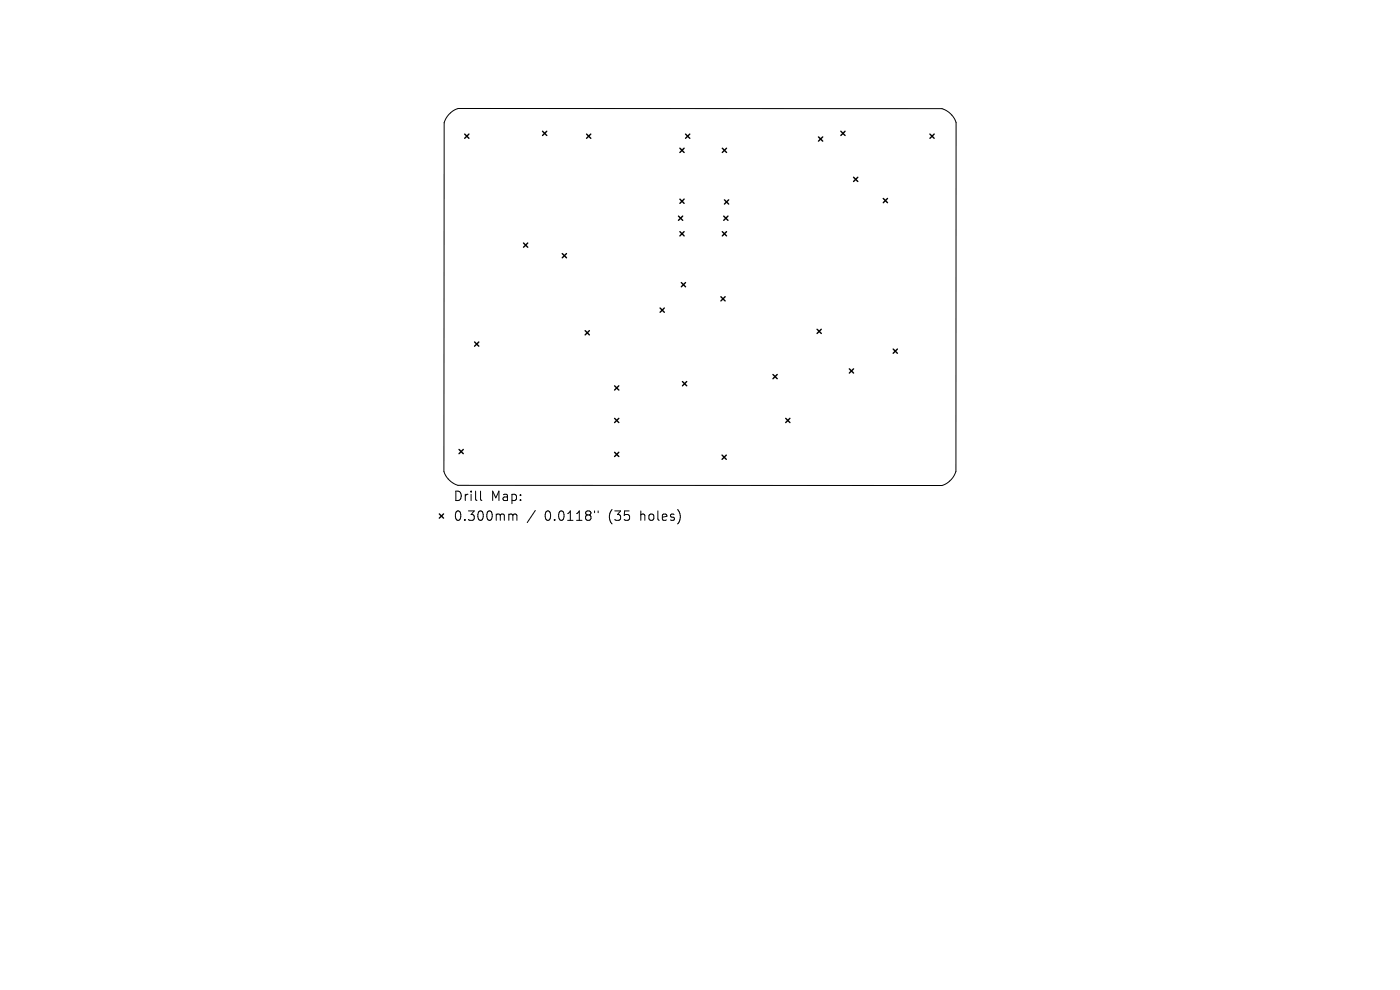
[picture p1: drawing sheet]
<svg xmlns="http://www.w3.org/2000/svg" width="297mm" height="210mm" viewBox="0 0 297 210" stroke-linecap="round" stroke-linejoin="round" font-family="sans-serif">
<defs><g id="words">
<g font-size="2.8">
<text x="96.1" y="106.6">Drill</text>
<text x="104.1" y="106.6">Map:</text>
<text x="96.1" y="110.8">0.300mm</text>
<text x="115.5" y="110.8">0.0118&quot;</text>
<text x="129.3" y="110.8">(35</text>
<text x="136.1" y="110.8">holes)</text>
</g>
</g></defs>
<path d="M97.2 103h102.6a4.6 4.6 0 0 0 3-3v-74a4.6 4.6 0 0 0-3-3h-102.6a4.6 4.6 0 0 0-3 3v74a4.6 4.6 0 0 0 3 3M101.9 104.2v1.7l.3 .3M108.2 109l.5 .1 .1 .2M108.8 109.3l.3-.3 .5 .1 .1 1.3M108.8 109.3v1.1M113.6 108.3l-1.8 2.6M126.1 108.4v.4M126.9 108.4v.4" fill="none" stroke="#000" stroke-width=".21"/>
<g fill="none" stroke="#000" stroke-width=".3">
<path d="M98.6 28.4l.9 .9M99.5 28.4l-.9 .9M115.1 27.8l.9 .9M116 27.8l-.9 .9M124.4 28.4l.9 .9M125.3 28.4l-.9 .9M144.2 31.4l.9 .9M145.1 31.4l-.9 .9M145.4 28.4l.9 .9M146.3 28.4l-.9 .9M153.2 31.4l.9 .9M154.1 31.4l-.9 .9"/>
<path d="M173.6 29l.9 .9M174.5 29l-.9 .9M178.4 27.8l.9 .9M179.3 27.8l-.9 .9M181.1 37.6l.9 .9M182 37.6l-.9 .9M197.3 28.4l.9 .9M198.2 28.4l-.9 .9M111.1 51.5l.9 .9M112 51.5l-.9 .9M119.3 53.8l.9 .9M120.2 53.8l-.9 .9"/>
<path d="M143.9 45.8l.9 .9M144.2 42.2l.9 .9M144.2 49.1l.9 .9M144.5 59.9l.9 .9M144.8 45.8l-.9 .9M145.1 42.2l-.9 .9M145.1 49.1l-.9 .9M145.4 59.9l-.9 .9M153.2 49.1l.9 .9M153.5 45.8l.9 .9M153.7 42.4l.9 .9M154.1 49.1l-.9 .9"/>
<path d="M154.4 45.8l-.9 .9M154.6 42.4l-.9 .9M187.4 42.1l.9 .9M188.3 42.1l-.9 .9M100.7 72.5l.9 .9M101.6 72.5l-.9 .9M124.1 70.1l.9 .9M125 70.1l-.9 .9M140 65.3l.9 .9M140.9 65.3l-.9 .9M152.9 62.9l.9 .9M153.8 62.9l-.9 .9"/>
<path d="M164 79.4l.9 .9M164.9 79.4l-.9 .9M173.3 69.8l.9 .9M174.2 69.8l-.9 .9M180.2 78.2l.9 .9M181.1 78.2l-.9 .9M189.5 74l.9 .9M190.4 74l-.9 .9M97.4 95.3l.9 .9M98.3 95.3l-.9 .9M130.4 81.8l.9 .9M130.4 88.7l.9 .9"/>
<path d="M130.4 95.9l.9 .9M131.3 81.8l-.9 .9M131.3 88.7l-.9 .9M131.3 95.9l-.9 .9M144.8 80.9l.9 .9M145.7 80.9l-.9 .9M153.2 96.5l.9 .9M154.1 96.5l-.9 .9M166.7 88.7l.9 .9M167.6 88.7l-.9 .9M93.2 109l.9 .9M94.1 109l-.9 .9"/>
</g>
<use href="#words"/>
</svg>
